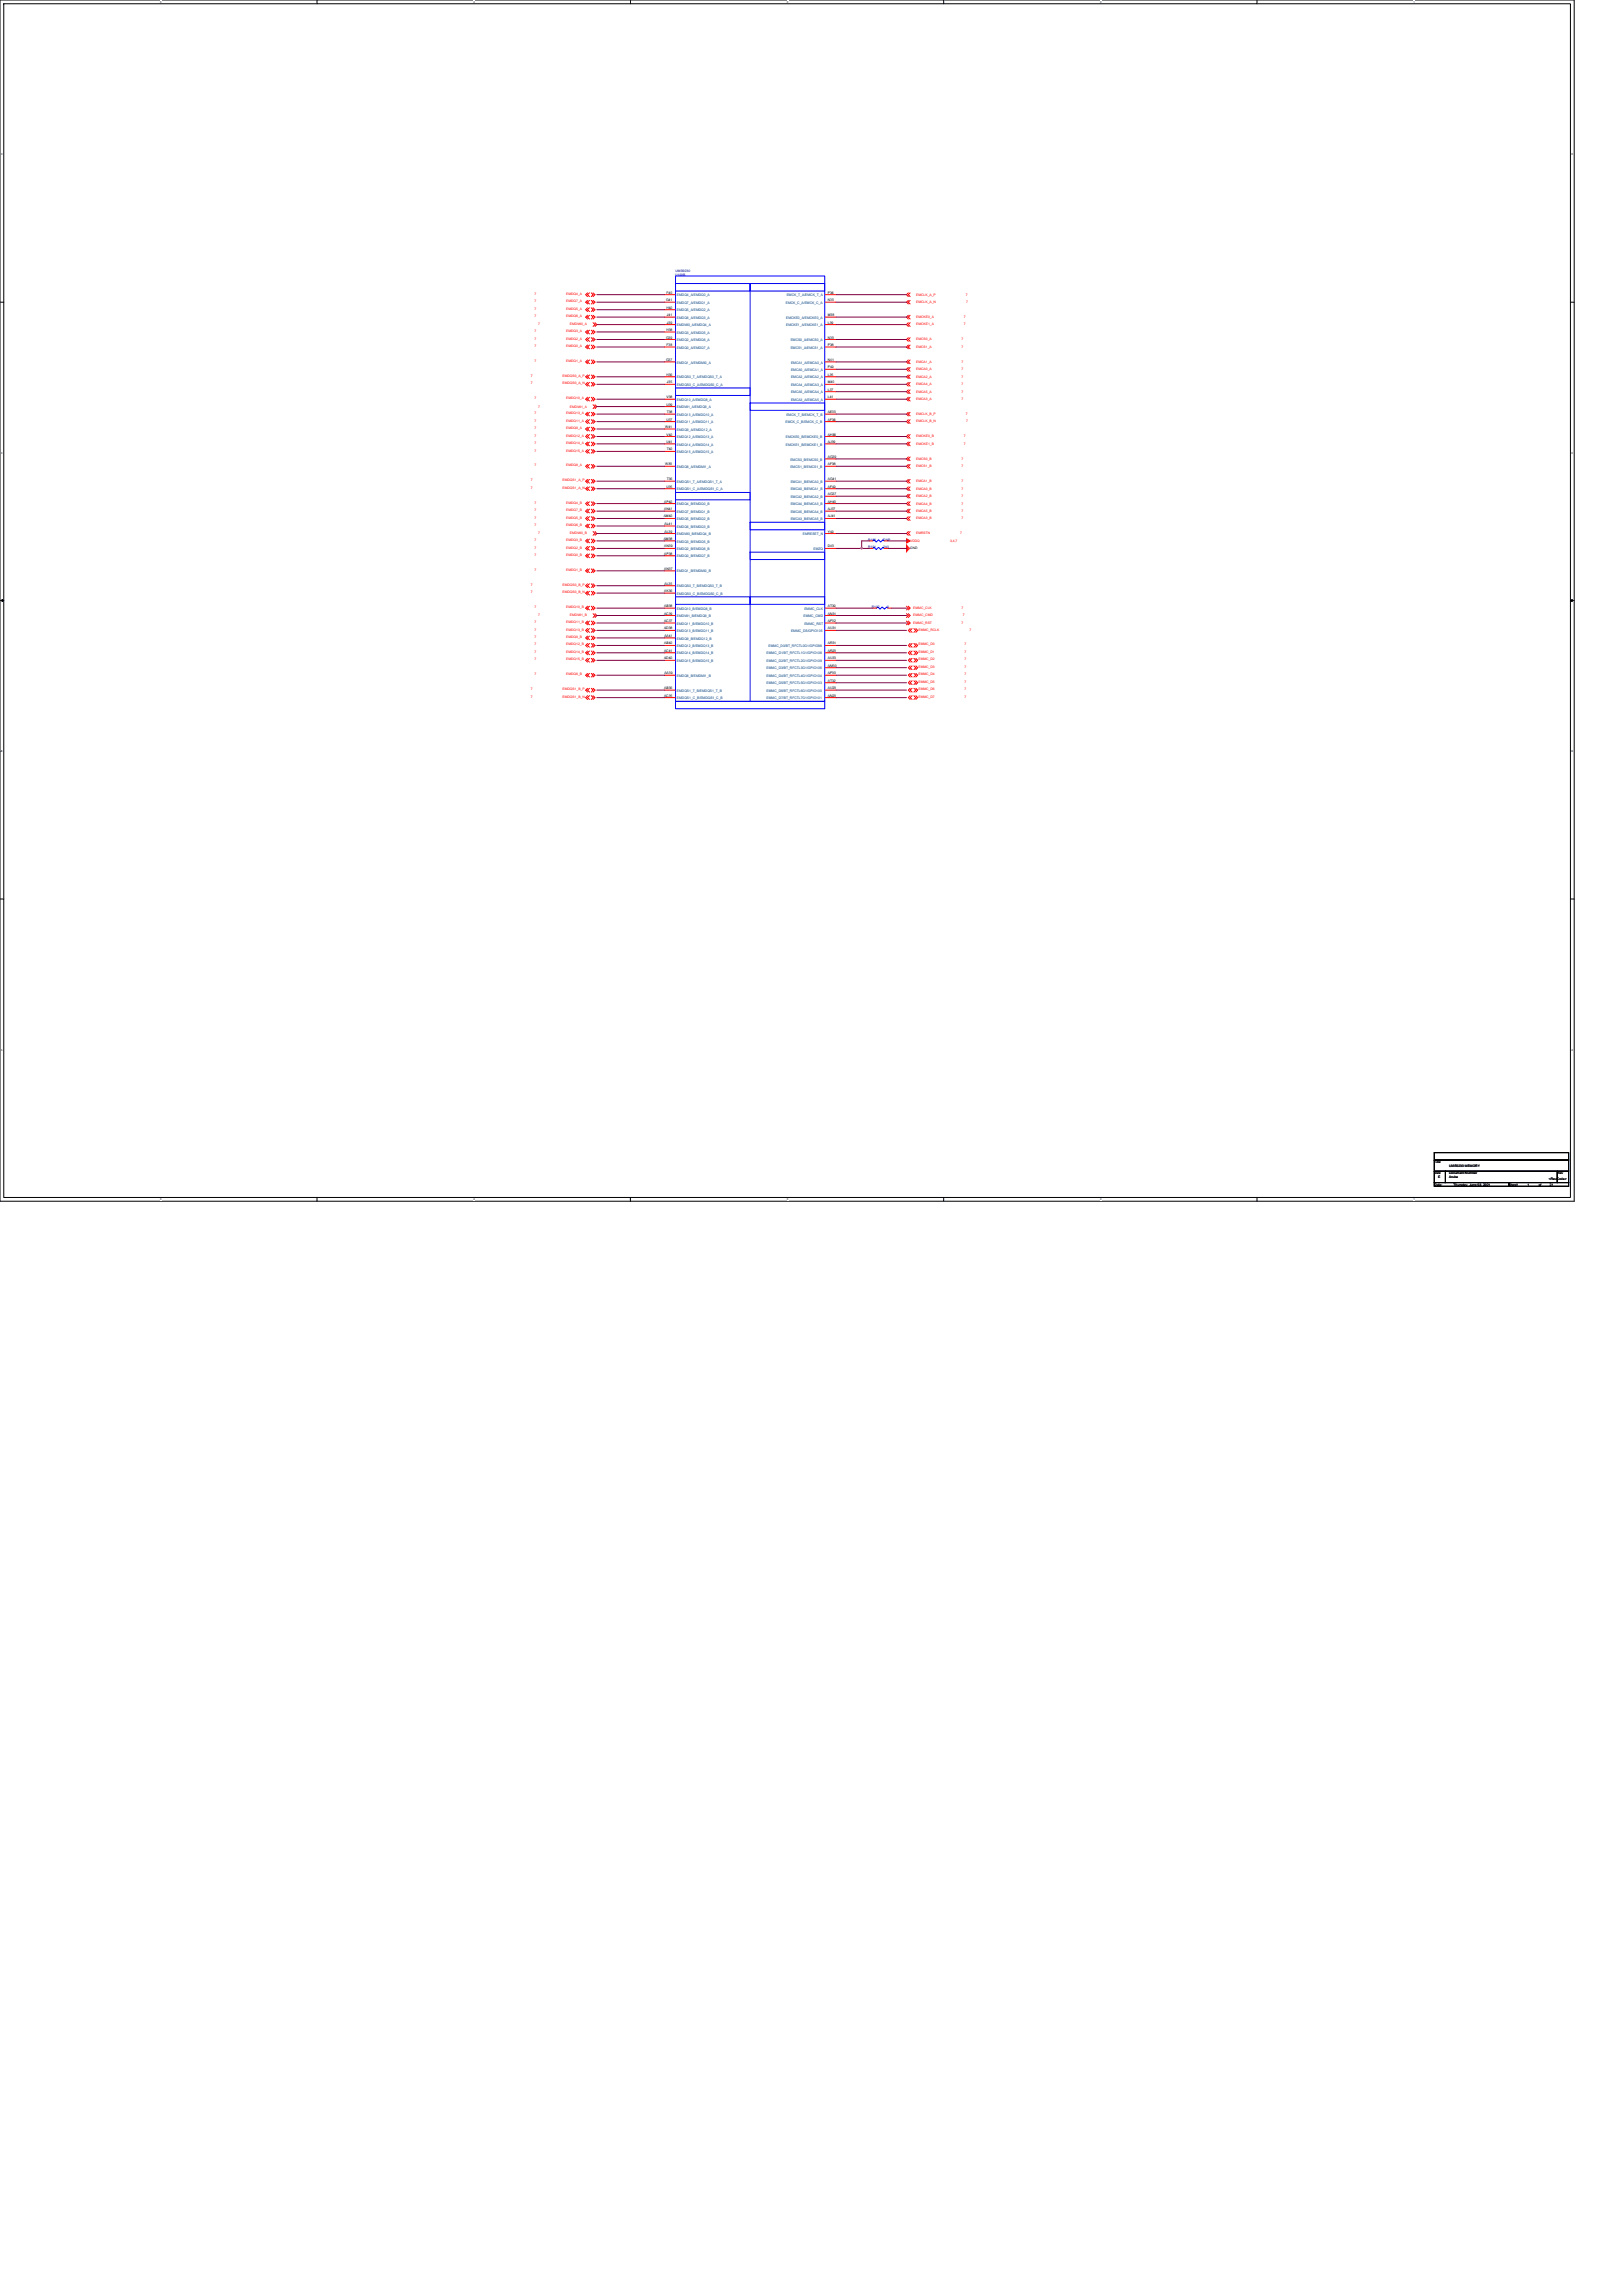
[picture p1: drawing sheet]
<svg xmlns="http://www.w3.org/2000/svg" width="210mm" height="297mm" viewBox="0 0 210 297" stroke-linecap="round" stroke-linejoin="round" font-family="sans-serif">
<defs><g id="words">
<g font-size=".4" fill="#000080">
<text x="87.4" y="35.6">U100B</text>
<text x="87.4" y="35.2">UMS9230</text>
<text x="112.3" y="70">R100</text>
<text x="112.3" y="70.9">R101</text>
<text x="114.3" y="70">DNP</text>
<text x="114.3" y="70.9">240</text>
<text x="112.8" y="78.6">R102</text>
<text x="114.8" y="78.6">0</text>
</g>
<g font-size=".4" fill="#f00">
<text x="69.2" y="38.1">7</text>
<text x="69.2" y="40.1">7</text>
<text x="69.2" y="41">7</text>
<text x="69.2" y="39.1">7</text>
<text x="73.3" y="38.1">EMDQ4_A</text>
<text x="73.3" y="40.1">EMDQ5_A</text>
<text x="73.3" y="41">EMDQ6_A</text>
<text x="73.3" y="39.1">EMDQ7_A</text>
<text x="118.5" y="38.2">EMCLK_A_P</text>
<text x="118.5" y="39.2">EMCLK_A_N</text>
<text x="118.5" y="41.1">EMCKE0_A</text>
<text x="124.7" y="41.1">7</text>
<text x="124.9" y="38.2">7</text>
<text x="125" y="39.2">7</text>
<text x="69.2" y="44.9">7</text>
<text x="69.2" y="46.8">7</text>
<text x="69.2" y="43.9">7</text>
<text x="69.2" y="43">7</text>
<text x="69.6" y="42.1">7</text>
<text x="73.3" y="44.9">EMDQ0_A</text>
<text x="73.3" y="46.8">EMDQ1_A</text>
<text x="73.3" y="43.9">EMDQ2_A</text>
<text x="73.3" y="43">EMDQ3_A</text>
<text x="73.7" y="42.1">EMDMI0_A</text>
<text x="118.5" y="42.1">EMCKE1_A</text>
<text x="118.5" y="44">EMCS0_A</text>
<text x="118.5" y="45">EMCS1_A</text>
<text x="118.5" y="47.9">EMCA0_A</text>
<text x="118.5" y="46.9">EMCA1_A</text>
<text x="124.4" y="44">7</text>
<text x="124.4" y="45">7</text>
<text x="124.4" y="47.9">7</text>
<text x="124.4" y="46.9">7</text>
<text x="124.7" y="42.1">7</text>
<text x="68.7" y="48.8">7</text>
<text x="68.7" y="49.7">7</text>
<text x="69.2" y="51.7">7</text>
<text x="69.2" y="53.6">7</text>
<text x="69.6" y="52.7">7</text>
<text x="72.8" y="48.8">EMDQS0_A_P</text>
<text x="72.8" y="49.7">EMDQS0_A_N</text>
<text x="73.3" y="51.7">EMDQ10_A</text>
<text x="73.3" y="53.6">EMDQ13_A</text>
<text x="73.7" y="52.7">EMDMI1_A</text>
<text x="118.5" y="53.7">EMCLK_B_P</text>
<text x="118.5" y="48.9">EMCA2_A</text>
<text x="118.5" y="51.8">EMCA3_A</text>
<text x="118.5" y="49.8">EMCA4_A</text>
<text x="118.5" y="50.8">EMCA5_A</text>
<text x="124.4" y="48.9">7</text>
<text x="124.4" y="51.8">7</text>
<text x="124.4" y="49.8">7</text>
<text x="124.4" y="50.8">7</text>
<text x="124.9" y="53.7">7</text>
<text x="69.2" y="55.5">7</text>
<text x="69.2" y="54.5">7</text>
<text x="69.2" y="56.5">7</text>
<text x="69.2" y="57.4">7</text>
<text x="69.2" y="58.4">7</text>
<text x="73.3" y="55.5">EMDQ9_A</text>
<text x="73.3" y="54.5">EMDQ11_A</text>
<text x="73.3" y="56.5">EMDQ12_A</text>
<text x="73.3" y="57.4">EMDQ14_A</text>
<text x="73.3" y="58.4">EMDQ15_A</text>
<text x="118.5" y="54.7">EMCLK_B_N</text>
<text x="118.5" y="56.6">EMCKE0_B</text>
<text x="118.5" y="57.6">EMCKE1_B</text>
<text x="118.5" y="59.5">EMCS0_B</text>
<text x="124.4" y="59.5">7</text>
<text x="124.7" y="56.6">7</text>
<text x="124.7" y="57.6">7</text>
<text x="125" y="54.7">7</text>
<text x="68.7" y="62.3">7</text>
<text x="68.7" y="63.2">7</text>
<text x="69.2" y="60.3">7</text>
<text x="69.2" y="65.2">7</text>
<text x="72.8" y="62.3">EMDQS1_A_P</text>
<text x="72.8" y="63.2">EMDQS1_A_N</text>
<text x="73.3" y="60.3">EMDQ8_A</text>
<text x="73.3" y="65.2">EMDQ4_B</text>
<text x="118.5" y="60.5">EMCS1_B</text>
<text x="118.5" y="63.3">EMCA0_B</text>
<text x="118.5" y="62.4">EMCA1_B</text>
<text x="118.5" y="64.3">EMCA2_B</text>
<text x="118.5" y="65.3">EMCA4_B</text>
<text x="124.4" y="60.5">7</text>
<text x="124.4" y="63.3">7</text>
<text x="124.4" y="62.4">7</text>
<text x="124.4" y="64.3">7</text>
<text x="124.4" y="65.3">7</text>
<text x="69.2" y="71.9">7</text>
<text x="69.2" y="71">7</text>
<text x="69.2" y="70">7</text>
<text x="69.2" y="67.1">7</text>
<text x="69.2" y="68.1">7</text>
<text x="69.2" y="66.1">7</text>
<text x="69.6" y="69.1">7</text>
<text x="73.3" y="71.9">EMDQ0_B</text>
<text x="73.3" y="71">EMDQ2_B</text>
<text x="73.3" y="70">EMDQ3_B</text>
<text x="73.3" y="67.1">EMDQ5_B</text>
<text x="73.3" y="68.1">EMDQ6_B</text>
<text x="73.3" y="66.1">EMDQ7_B</text>
<text x="73.7" y="69.1">EMDMI0_B</text>
<text x="117.8" y="70.1">VDDQ</text>
<text x="118.5" y="69.1">EMRSTN</text>
<text x="118.5" y="67.2">EMCA3_B</text>
<text x="118.5" y="66.2">EMCA5_B</text>
<text x="122.9" y="70.1">3,4,7</text>
<text x="124.2" y="69.1">7</text>
<text x="124.4" y="67.2">7</text>
<text x="124.4" y="66.2">7</text>
<text x="68.7" y="75.8">7</text>
<text x="68.7" y="76.8">7</text>
<text x="69.2" y="73.9">7</text>
<text x="72.8" y="75.8">EMDQS0_B_P</text>
<text x="72.8" y="76.8">EMDQS0_B_N</text>
<text x="73.3" y="73.9">EMDQ1_B</text>
<text x="69.2" y="82.5">7</text>
<text x="69.2" y="78.7">7</text>
<text x="69.2" y="80.6">7</text>
<text x="69.2" y="83.5">7</text>
<text x="69.2" y="81.6">7</text>
<text x="69.6" y="79.8">7</text>
<text x="73.3" y="82.5">EMDQ9_B</text>
<text x="73.3" y="78.7">EMDQ10_B</text>
<text x="73.3" y="80.6">EMDQ11_B</text>
<text x="73.3" y="83.5">EMDQ12_B</text>
<text x="73.3" y="81.6">EMDQ13_B</text>
<text x="73.7" y="79.8">EMDMI1_B</text>
<text x="118.2" y="78.8">EMMC_CLK</text>
<text x="118.2" y="79.8">EMMC_CMD</text>
<text x="118.2" y="80.7">EMMC_RST</text>
<text x="118.8" y="81.6">EMMC_RCLK</text>
<text x="118.8" y="83.5">EMMC_D0</text>
<text x="124.4" y="78.8">7</text>
<text x="124.4" y="80.7">7</text>
<text x="124.6" y="79.8">7</text>
<text x="124.8" y="83.5">7</text>
<text x="125.4" y="81.6">7</text>
<text x="68.7" y="89.3">7</text>
<text x="69.2" y="87.4">7</text>
<text x="69.2" y="84.5">7</text>
<text x="69.2" y="85.4">7</text>
<text x="72.8" y="89.3">EMDQS1_B_P</text>
<text x="73.3" y="87.4">EMDQ8_B</text>
<text x="73.3" y="84.5">EMDQ14_B</text>
<text x="73.3" y="85.4">EMDQ15_B</text>
<text x="118.8" y="84.5">EMMC_D1</text>
<text x="118.8" y="85.4">EMMC_D2</text>
<text x="118.8" y="86.4">EMMC_D3</text>
<text x="118.8" y="87.4">EMMC_D4</text>
<text x="118.8" y="88.3">EMMC_D5</text>
<text x="118.8" y="89.3">EMMC_D6</text>
<text x="124.8" y="84.5">7</text>
<text x="124.8" y="85.4">7</text>
<text x="124.8" y="86.4">7</text>
<text x="124.8" y="87.4">7</text>
<text x="124.8" y="88.3">7</text>
<text x="124.8" y="89.3">7</text>
<text x="68.7" y="90.3">7</text>
<text x="72.8" y="90.3">EMDQS1_B_N</text>
<text x="118.8" y="90.3">EMMC_D7</text>
<text x="124.8" y="90.3">7</text>
</g>
<g font-size=".4">
<text x="86.2" y="39">G41</text>
<text x="86.2" y="39.9">H40</text>
<text x="86.2" y="38">F40</text>
<text x="86.3" y="41.9">J39</text>
<text x="86.3" y="40.9">J41</text>
<text x="107.1" y="39">N35</text>
<text x="107.1" y="40.9">M38</text>
<text x="107.1" y="41.9">L39</text>
<text x="107.1" y="38">P36</text>
<text x="86.2" y="43.8">G39</text>
<text x="86.2" y="46.7">G37</text>
<text x="86.2" y="42.8">H38</text>
<text x="86.2" y="44.8">F38</text>
<text x="107.1" y="43.8">N39</text>
<text x="107.1" y="44.8">P38</text>
<text x="107.1" y="46.7">N41</text>
<text x="107.1" y="47.6">P40</text>
<text x="86.2" y="48.6">H36</text>
<text x="86.2" y="52.5">U39</text>
<text x="86.2" y="51.5">V38</text>
<text x="86.3" y="53.4">T38</text>
<text x="86.3" y="49.6">J35</text>
<text x="107.1" y="51.5">L41</text>
<text x="107.1" y="49.6">M40</text>
<text x="107.1" y="50.5">L37</text>
<text x="107.1" y="48.6">L35</text>
<text x="107.1" y="53.4">AE35</text>
<text x="86.1" y="55.4">W41</text>
<text x="86.2" y="54.4">U37</text>
<text x="86.2" y="57.3">U41</text>
<text x="86.2" y="56.3">V40</text>
<text x="86.3" y="58.3">T40</text>
<text x="107.1" y="54.4">AF36</text>
<text x="107.1" y="56.3">AH38</text>
<text x="107.1" y="57.3">AJ39</text>
<text x="107.1" y="59.2">AG39</text>
<text x="85.9" y="65">AP40</text>
<text x="85.9" y="66">AN41</text>
<text x="86.1" y="60.2">W39</text>
<text x="86.2" y="63.1">U35</text>
<text x="86.3" y="62.1">T36</text>
<text x="107.1" y="62.1">AG41</text>
<text x="107.1" y="63.1">AF40</text>
<text x="107.1" y="65">AH40</text>
<text x="107.1" y="64.1">AG37</text>
<text x="107.1" y="66">AJ37</text>
<text x="107.1" y="60.2">AF38</text>
<text x="85.9" y="69.8">AM38</text>
<text x="85.9" y="67">AM40</text>
<text x="85.9" y="70.8">AN39</text>
<text x="85.9" y="71.8">AP38</text>
<text x="86" y="68.9">AL39</text>
<text x="86" y="67.9">AL41</text>
<text x="107.1" y="67">AJ41</text>
<text x="107.1" y="70.8">D40</text>
<text x="107.1" y="68.9">Y40</text>
<text x="117.8" y="71.1">GND</text>
<text x="85.9" y="73.7">AN37</text>
<text x="85.9" y="76.6">AK36</text>
<text x="86" y="75.6">AL35</text>
<text x="85.9" y="79.5">AC39</text>
<text x="85.9" y="80.5">AC37</text>
<text x="85.9" y="81.4">AD38</text>
<text x="85.9" y="83.4">AB40</text>
<text x="85.9" y="78.5">AB38</text>
<text x="86" y="82.4">AA41</text>
<text x="107.1" y="83.4">AR31</text>
<text x="107.1" y="81.4">AU31</text>
<text x="107.1" y="78.5">AT30</text>
<text x="107.1" y="80.5">AP32</text>
<text x="107.1" y="79.5">AN31</text>
<text x="85.9" y="84.3">AC41</text>
<text x="85.9" y="85.3">AD40</text>
<text x="85.9" y="89.2">AB36</text>
<text x="86" y="87.2">AA39</text>
<text x="107.1" y="84.3">AR29</text>
<text x="107.1" y="85.3">AU33</text>
<text x="107.1" y="86.3">AM30</text>
<text x="107.1" y="87.2">AP30</text>
<text x="107.1" y="88.2">AT32</text>
<text x="107.1" y="89.2">AU29</text>
<text x="85.9" y="90.1">AC35</text>
<text x="107.1" y="90.1">AN29</text>
<text x="185.6" y="150.5">Title</text>
<text x="185.6" y="151.9">Size</text>
<text x="185.6" y="153.4">Date:</text>
<text x="186.1" y="152.4">E</text>
<text x="187.5" y="151.9">Document Number</text>
<text x="187.5" y="152.4">Aruba</text>
<text x="187.5" y="151">UMS9230 MEMORY</text>
<text x="188.1" y="153.4">Thursday, June 03, 2021</text>
<text x="195.2" y="153.4">Sheet</text>
<text x="197.6" y="153.4">1</text>
<text x="199.1" y="153.4">of</text>
<text x="200.4" y="152.7">&lt;RevCode&gt;</text>
<text x="200.5" y="153.4">21</text>
<text x="201.5" y="151.9">Rev</text>
</g>
<g font-size=".4" fill="#004080">
<text x="87.6" y="39.3">EMDQ7_A/EMDQ1_A</text>
<text x="87.6" y="40.3">EMDQ5_A/EMDQ2_A</text>
<text x="87.6" y="41.2">EMDQ6_A/EMDQ3_A</text>
<text x="87.6" y="38.3">EMDQ4_A/EMDQ0_A</text>
<text x="101.7" y="39.3">EMCK_C_A/EMCK_C_A</text>
<text x="101.7" y="41.2">EMCKE0_A/EMCKE0_A</text>
<text x="101.8" y="38.3">EMCK_T_A/EMCK_T_A</text>
<text x="87.6" y="45.1">EMDQ0_A/EMDQ7_A</text>
<text x="87.6" y="44.1">EMDQ2_A/EMDQ6_A</text>
<text x="87.6" y="47">EMDQ1_A/EMDMI0_A</text>
<text x="87.6" y="43.2">EMDQ3_A/EMDQ5_A</text>
<text x="87.6" y="42.2">EMDMI0_A/EMDQ4_A</text>
<text x="101.7" y="42.2">EMCKE1_A/EMCKE1_A</text>
<text x="102.3" y="44.1">EMCS0_A/EMCS0_A</text>
<text x="102.3" y="45.1">EMCS1_A/EMCS1_A</text>
<text x="102.3" y="47">EMCA1_A/EMCA0_A</text>
<text x="102.3" y="48">EMCA0_A/EMCA1_A</text>
<text x="87.6" y="49">EMDQS0_T_A/EMDQS0_T_A</text>
<text x="87.6" y="49.9">EMDQS0_C_A/EMDQS0_C_A</text>
<text x="87.6" y="51.9">EMDQ10_A/EMDQ8_A</text>
<text x="87.6" y="52.8">EMDMI1_A/EMDQ9_A</text>
<text x="87.6" y="53.8">EMDQ13_A/EMDQ10_A</text>
<text x="101.7" y="53.8">EMCK_T_B/EMCK_T_B</text>
<text x="102.3" y="51.9">EMCA3_A/EMCA5_A</text>
<text x="102.3" y="49.9">EMCA4_A/EMCA3_A</text>
<text x="102.3" y="50.9">EMCA5_A/EMCA4_A</text>
<text x="102.3" y="49">EMCA2_A/EMCA2_A</text>
<text x="87.6" y="55.7">EMDQ9_A/EMDQ12_A</text>
<text x="87.6" y="56.7">EMDQ12_A/EMDQ13_A</text>
<text x="87.6" y="54.8">EMDQ11_A/EMDQ11_A</text>
<text x="87.6" y="57.6">EMDQ14_A/EMDQ14_A</text>
<text x="87.6" y="58.6">EMDQ15_A/EMDQ15_A</text>
<text x="101.6" y="54.8">EMCK_C_B/EMCK_C_B</text>
<text x="101.7" y="56.7">EMCKE0_B/EMCKE0_B</text>
<text x="101.7" y="57.6">EMCKE1_B/EMCKE1_B</text>
<text x="102.3" y="59.6">EMCS0_B/EMCS0_B</text>
<text x="87.6" y="60.5">EMDQ8_A/EMDMI1_A</text>
<text x="87.6" y="62.5">EMDQS1_T_A/EMDQS1_T_A</text>
<text x="87.6" y="63.4">EMDQS1_C_A/EMDQS1_C_A</text>
<text x="87.6" y="65.4">EMDQ4_B/EMDQ0_B</text>
<text x="102.3" y="60.5">EMCS1_B/EMCS1_B</text>
<text x="102.3" y="62.5">EMCA1_B/EMCA0_B</text>
<text x="102.3" y="63.4">EMCA0_B/EMCA1_B</text>
<text x="102.3" y="65.4">EMCA4_B/EMCA3_B</text>
<text x="102.3" y="64.4">EMCA2_B/EMCA2_B</text>
<text x="87.6" y="71.2">EMDQ2_B/EMDQ6_B</text>
<text x="87.6" y="70.2">EMDQ3_B/EMDQ5_B</text>
<text x="87.6" y="66.3">EMDQ7_B/EMDQ1_B</text>
<text x="87.6" y="69.2">EMDMI0_B/EMDQ4_B</text>
<text x="87.6" y="67.3">EMDQ5_B/EMDQ2_B</text>
<text x="87.6" y="68.3">EMDQ6_B/EMDQ3_B</text>
<text x="102.3" y="67.3">EMCA3_B/EMCA5_B</text>
<text x="102.3" y="66.3">EMCA5_B/EMCA4_B</text>
<text x="103.9" y="69.2">EMRESET_N</text>
<text x="105.3" y="71.2">EMZQ</text>
<text x="87.6" y="74.1">EMDQ1_B/EMDMI0_B</text>
<text x="87.6" y="72.1">EMDQ0_B/EMDQ7_B</text>
<text x="87.6" y="76">EMDQS0_T_B/EMDQS0_T_B</text>
<text x="87.6" y="76.9">EMDQS0_C_B/EMDQS0_C_B</text>
<text x="87.6" y="82.7">EMDQ9_B/EMDQ12_B</text>
<text x="87.6" y="83.7">EMDQ12_B/EMDQ13_B</text>
<text x="87.6" y="78.9">EMDQ10_B/EMDQ8_B</text>
<text x="87.6" y="79.8">EMDMI1_B/EMDQ9_B</text>
<text x="87.6" y="80.8">EMDQ11_B/EMDQ10_B</text>
<text x="87.6" y="81.8">EMDQ13_B/EMDQ11_B</text>
<text x="99.4" y="83.7">EMMC_D0/BT_RFCTL0G1/GPIO98</text>
<text x="102.3" y="81.8">EMMC_DS/GPIO105</text>
<text x="103.9" y="79.8">EMMC_CMD</text>
<text x="104.1" y="78.9">EMMC_CLK</text>
<text x="104.1" y="80.8">EMMC_RST</text>
<text x="87.6" y="84.7">EMDQ14_B/EMDQ14_B</text>
<text x="87.6" y="85.6">EMDQ15_B/EMDQ15_B</text>
<text x="87.6" y="87.6">EMDQ8_B/EMDMI1_B</text>
<text x="87.6" y="89.5">EMDQS1_T_B/EMDQS1_T_B</text>
<text x="99.2" y="84.7">EMMC_D1/BT_RFCTL1G1/GPIO108</text>
<text x="99.2" y="85.6">EMMC_D2/BT_RFCTL2G1/GPIO109</text>
<text x="99.2" y="86.6">EMMC_D3/BT_RFCTL3G1/GPIO106</text>
<text x="99.2" y="87.6">EMMC_D4/BT_RFCTL4G1/GPIO104</text>
<text x="99.2" y="88.5">EMMC_D5/BT_RFCTL5G1/GPIO103</text>
<text x="99.2" y="89.5">EMMC_D6/BT_RFCTL6G1/GPIO100</text>
<text x="87.6" y="90.5">EMDQS1_C_B/EMDQS1_C_B</text>
<text x="99.2" y="90.5">EMMC_D7/BT_RFCTL7G1/GPIO101</text>
</g>
<g font-size=".3">
<text x="20.7" y=".4">5</text>
<text x="61.3" y=".4">4</text>
<text x="101.8" y=".4">3</text>
<text x="142.3" y=".4">2</text>
<text x="182.9" y=".4">1</text>
<text x=".1" y="20.1">D</text>
<text x="203.3" y="20.1">D</text>
<text x=".1" y="58.7">C</text>
<text x="203.3" y="58.7">C</text>
<text x=".1" y="97.3">B</text>
<text x="203.3" y="97.3">B</text>
<text x=".1" y="135.9">A</text>
<text x="203.3" y="135.9">A</text>
<text x="20.7" y="155.3">5</text>
<text x="61.3" y="155.3">4</text>
<text x="101.8" y="155.3">3</text>
<text x="142.3" y="155.3">2</text>
<text x="182.9" y="155.3">1</text>
</g>
</g></defs>
<path d="M0 0h203.7v155.4h-203.7zM.5 .5h202.7v154.4h-202.7z" fill="none" stroke="#000" stroke-width=".13"/>
<g fill="#fff">
<path d="M20.7 .1h.2v.3h-.2z"/>
<path d="M20.7 155h.2v.4h-.2z"/>
</g>
<path d="M41 0v.5M41 154.9v.5" fill="none" stroke="#000" stroke-width=".13"/>
<g fill="#fff">
<path d="M61.3 .1h.2v.3h-.2z"/>
<path d="M61.3 155h.2v.4h-.2z"/>
</g>
<path d="M81.6 0v.5M81.6 154.9v.5" fill="none" stroke="#000" stroke-width=".13"/>
<g fill="#fff">
<path d="M101.8 .1h.2v.3h-.2z"/>
<path d="M101.8 155h.2v.4h-.2z"/>
</g>
<path d="M122.1 0v.5M122.1 154.9v.5" fill="none" stroke="#000" stroke-width=".13"/>
<g fill="#fff">
<path d="M142.3 .1h.2v.3h-.2z"/>
<path d="M142.3 155h.2v.4h-.2z"/>
</g>
<path d="M162.6 0v.5M162.6 154.9v.5" fill="none" stroke="#000" stroke-width=".13"/>
<g fill="#fff">
<path d="M182.9 .1h.2v.3h-.2z"/>
<path d="M182.9 155h.2v.4h-.2z"/>
<path d="M.1 19.8h.3v.4h-.3z"/>
<path d="M203.3 19.8h.3v.4h-.3z"/>
<path d="M.1 58.4h.3v.4h-.3z"/>
<path d="M203.3 58.4h.3v.4h-.3z"/>
</g>
<path d="M0 39.1h.5M203.2 39.1h.5" fill="none" stroke="#000" stroke-width=".13"/>
<g fill="#fff">
<path d="M.1 97h.3v.4h-.3z"/>
<path d="M203.3 97h.2v.4h-.2z"/>
</g>
<path d="M0 77.7h.5M203.2 77.7h.5" fill="none" stroke="#000" stroke-width=".13"/>
<path d="M.3 77.6l.2 .1-.2 .1zM203.2 77.7l.2-.1v.2z" fill="#000" stroke="#000" stroke-width=".13"/>
<g fill="#fff">
<path d="M.1 135.6h.3v.4h-.3z"/>
<path d="M203.3 135.6h.2v.4h-.2z"/>
</g>
<path d="M0 116.3h.5M203.2 116.3h.5M185.6 151.5h1.4v1.5h-1.4zM185.6 149.1h17.3v1h-17.3zM185.6 150.1h17.3v1.4h-17.3zM185.6 153h9.6v.5h-9.6zM187 151.5h14.5v1.5h-14.5zM195.2 153h7.7v.5h-7.7zM201.5 151.5h1.4v1.5h-1.4z" fill="none" stroke="#000" stroke-width=".13"/>
<g fill="none" stroke="#f00" stroke-width=".13">
<path d="M76 37.9l-.2 .2 .2 .3M76 39.8l-.2 .3 .2 .2M76 38.9l-.2 .2 .2 .2M76.3 37.9l-.3 .2 .3 .3M76.3 39.8l-.3 .3 .3 .2M76.3 38.9l-.3 .2 .3 .2M76.5 37.9l.2 .2-.2 .3M76.5 39.8l.2 .3-.2 .2M76.5 38.9l.2 .2-.2 .2M76.7 37.9l.3 .2-.3 .3M76.7 39.8l.3 .3-.3 .2M76.7 38.9l.3 .2-.3 .2"/>
<path d="M86 39.1h1.4M86 38.1h1.4M106.8 38.1h1.4M106.8 39.1h1.4M117.5 37.9l-.2 .2 .2 .3M117.5 38.9l-.2 .2 .2 .2M117.8 37.9l-.3 .2 .3 .3M117.8 38.9l-.3 .2 .3 .2M76 48.5l-.2 .2 .2 .3M76 49.5l-.2 .2 .2 .3M76 44.6l-.2 .3 .2 .2M76 46.6l-.2 .2 .2 .3"/>
<path d="M76 43.7l-.2 .2 .2 .3M76 42.7l-.2 .2 .2 .3M76 40.8l-.2 .2 .2 .3M76 55.3l-.2 .2 .2 .3M76 51.4l-.2 .2 .2 .3M76 54.3l-.2 .2 .2 .3M76 56.2l-.2 .3 .2 .2M76 53.3l-.2 .3 .2 .2M76 57.2l-.2 .2 .2 .3M76 58.2l-.2 .2 .2 .2M76.3 48.5l-.3 .2 .3 .3M76.3 49.5l-.3 .2 .3 .3"/>
<path d="M76.3 44.6l-.3 .3 .3 .2M76.3 46.6l-.3 .2 .3 .3M76.3 43.7l-.3 .2 .3 .3M76.3 42.7l-.3 .2 .3 .3M76.3 40.8l-.3 .2 .3 .3M76.3 55.3l-.3 .2 .3 .3M76.3 51.4l-.3 .2 .3 .3M76.3 54.3l-.3 .2 .3 .3M76.3 56.2l-.3 .3 .3 .2M76.3 53.3l-.3 .3 .3 .2M76.3 57.2l-.3 .2 .3 .3M76.3 58.2l-.3 .2 .3 .2"/>
<path d="M76.5 48.5l.2 .2-.2 .3M76.5 49.5l.2 .2-.2 .3M76.5 44.6l.2 .3-.2 .2M76.5 46.6l.2 .2-.2 .3M76.5 43.7l.2 .2-.2 .3M76.5 42.7l.2 .2-.2 .3M76.5 40.8l.2 .2-.2 .3M76.5 55.3l.2 .2-.2 .3M76.5 51.4l.2 .2-.2 .3M76.5 54.3l.2 .2-.2 .3M76.5 56.2l.2 .3-.2 .2M76.5 53.3l.2 .3-.2 .2"/>
<path d="M76.5 57.2l.2 .2-.2 .3M76.5 58.2l.2 .2-.2 .2M76.7 48.5l.3 .2-.3 .3M76.7 49.5l.3 .2-.3 .3M76.7 44.6l.3 .3-.3 .2M76.7 46.6l.3 .2-.3 .3M76.7 43.7l.3 .2-.3 .3M76.7 42.7l.3 .2-.3 .3M76.7 40.8l.3 .2-.3 .3M76.7 41.7l.3 .3-.3 .2M76.7 55.3l.3 .2-.3 .3M76.7 51.4l.3 .2-.3 .3"/>
<path d="M76.7 54.3l.3 .2-.3 .3M76.7 56.2l.3 .3-.3 .2M76.7 53.3l.3 .3-.3 .2M76.7 57.2l.3 .2-.3 .3M76.7 58.2l.3 .2-.3 .2M76.7 52.4l.3 .2-.3 .3M77 41.7l.2 .3-.2 .2M77 52.4l.2 .2-.2 .3M86 44.9h1.4M86 43.9h1.4M86 46.8h1.4M86 42.9h1.4"/>
<path d="M86 40.1h1.4M86 42h1.4M86 41h1.4M86 48.7h1.4M86 49.7h1.4M86 55.5h1.4M86 51.6h1.4M86 56.5h1.4M86 54.5h1.4M86 52.6h1.4M86 57.4h1.4M86 53.6h1.4"/>
<path d="M86 58.4h1.4M106.8 41h1.4M106.8 42h1.4M106.8 43.9h1.4M106.8 44.9h1.4M106.8 46.8h1.4M106.8 47.8h1.4M106.8 51.6h1.4M106.8 49.7h1.4M106.8 50.7h1.4M106.8 48.7h1.4M106.8 53.6h1.4"/>
<path d="M106.8 54.5h1.4M106.8 56.5h1.4M106.8 57.4h1.4M106.8 59.4h1.4M117.5 40.8l-.2 .2 .2 .3M117.5 41.7l-.2 .3 .2 .2M117.5 43.7l-.2 .2 .2 .3M117.5 44.6l-.2 .3 .2 .2M117.5 53.3l-.2 .3 .2 .2M117.5 54.3l-.2 .2 .2 .3M117.5 56.2l-.2 .3 .2 .2M117.5 57.2l-.2 .2 .2 .3"/>
<path d="M117.5 59.1l-.2 .3 .2 .2M117.5 47.5l-.2 .3 .2 .2M117.5 46.6l-.2 .2 .2 .3M117.5 48.5l-.2 .2 .2 .3M117.5 51.4l-.2 .2 .2 .3M117.5 49.5l-.2 .2 .2 .3M117.5 50.4l-.2 .3 .2 .2M117.8 40.8l-.3 .2 .3 .3M117.8 41.7l-.3 .3 .3 .2M117.8 43.7l-.3 .2 .3 .3M117.8 44.6l-.3 .3 .3 .2M117.8 53.3l-.3 .3 .3 .2"/>
<path d="M117.8 54.3l-.3 .2 .3 .3M117.8 56.2l-.3 .3 .3 .2M117.8 57.2l-.3 .2 .3 .3M117.8 59.1l-.3 .3 .3 .2M117.8 47.5l-.3 .3 .3 .2M117.8 46.6l-.3 .2 .3 .3M117.8 48.5l-.3 .2 .3 .3M117.8 51.4l-.3 .2 .3 .3M117.8 49.5l-.3 .2 .3 .3M117.8 50.4l-.3 .3 .3 .2M76 62l-.2 .3 .2 .2M76 63l-.2 .2 .2 .3"/>
<path d="M76 75.5l-.2 .3 .2 .2M76 76.5l-.2 .2 .2 .3M76 60.1l-.2 .2 .2 .3M76 71.7l-.2 .2 .2 .3M76 73.6l-.2 .3 .2 .2M76 70.7l-.2 .3 .2 .2M76 69.7l-.2 .3 .2 .2M76 64.9l-.2 .3 .2 .2M76 66.8l-.2 .3 .2 .2M76 67.8l-.2 .3 .2 .2M76 65.9l-.2 .2 .2 .3M76 78.4l-.2 .3 .2 .2"/>
<path d="M76.3 62l-.3 .3 .3 .2M76.3 63l-.3 .2 .3 .3M76.3 75.5l-.3 .3 .3 .2M76.3 76.5l-.3 .2 .3 .3M76.3 60.1l-.3 .2 .3 .3M76.3 71.7l-.3 .2 .3 .3M76.3 73.6l-.3 .3 .3 .2M76.3 70.7l-.3 .3 .3 .2M76.3 69.7l-.3 .3 .3 .2M76.3 64.9l-.3 .3 .3 .2M76.3 66.8l-.3 .3 .3 .2M76.3 67.8l-.3 .3 .3 .2"/>
<path d="M76.3 65.9l-.3 .2 .3 .3M76.3 78.4l-.3 .3 .3 .2M76.5 62l.2 .3-.2 .2M76.5 63l.2 .2-.2 .3M76.5 75.5l.2 .3-.2 .2M76.5 76.5l.2 .2-.2 .3M76.5 60.1l.2 .2-.2 .3M76.5 71.7l.2 .2-.2 .3M76.5 73.6l.2 .3-.2 .2M76.5 70.7l.2 .3-.2 .2M76.5 69.7l.2 .3-.2 .2M76.5 64.9l.2 .3-.2 .2"/>
<path d="M76.5 66.8l.2 .3-.2 .2M76.5 67.8l.2 .3-.2 .2M76.5 65.9l.2 .2-.2 .3M76.5 78.4l.2 .3-.2 .2M76.7 62l.3 .3-.3 .2M76.7 63l.3 .2-.3 .3M76.7 75.5l.3 .3-.3 .2M76.7 76.5l.3 .2-.3 .3M76.7 60.1l.3 .2-.3 .3M76.7 71.7l.3 .2-.3 .3M76.7 73.6l.3 .3-.3 .2M76.7 70.7l.3 .3-.3 .2"/>
<path d="M76.7 69.7l.3 .3-.3 .2M76.7 64.9l.3 .3-.3 .2M76.7 66.8l.3 .3-.3 .2M76.7 67.8l.3 .3-.3 .2M76.7 65.9l.3 .2-.3 .3M76.7 68.8l.3 .2-.3 .3M76.7 78.4l.3 .3-.3 .2M76.7 79.4l.3 .2-.3 .3M77 68.8l.2 .2-.2 .3M77 79.4l.2 .2-.2 .3M86 60.3h1.4M86 62.3h1.4"/>
<path d="M86 63.2h1.4M86 65.2h1.4M86 73.9h1.4M86 71h1.4M86 70h1.4M86 66.1h1.4M86 69h1.4M86 67.1h1.4M86 68.1h1.4M86 71.9h1.4M86 75.8h1.4M86 76.7h1.4"/>
<path d="M86 78.7h1.4M86 79.6h1.4M106.8 60.3h1.4M106.8 62.3h1.4M106.8 63.2h1.4M106.8 67.1h1.4M106.8 65.2h1.4M106.8 64.2h1.4M106.8 66.1h1.4M106.8 69h1.4M106.8 71h1.4M106.8 78.7h1.4"/>
<path d="M106.8 79.6h1.4M112.5 70h.4M112.5 71h.4M112.9 78.7h.5M114.4 70h.5M114.4 71h.5M114.9 78.7h.4M117.3 70.5v.9M117.3 78.4l.2 .3-.2 .2M117.3 79.4l.2 .2-.2 .3M117.4 70.6v.7M117.5 60.1l-.2 .2 .2 .3"/>
<path d="M117.5 68.8l-.2 .2 .2 .3M117.5 63l-.2 .2 .2 .3M117.5 62l-.2 .3 .2 .2M117.5 63.9l-.2 .3 .2 .2M117.5 66.8l-.2 .3 .2 .2M117.5 64.9l-.2 .3 .2 .2M117.5 65.9l-.2 .2 .2 .3M117.5 78.4l.3 .3-.3 .2M117.5 79.4l.3 .2-.3 .3M117.6 70.8v.3M117.7 70.9v.1M117.8 60.1l-.3 .2 .3 .3"/>
<path d="M117.8 68.8l-.3 .2 .3 .3M117.8 63l-.3 .2 .3 .3M117.8 62l-.3 .3 .3 .2M117.8 63.9l-.3 .3 .3 .2M117.8 66.8l-.3 .3 .3 .2M117.8 64.9l-.3 .3 .3 .2M117.8 65.9l-.3 .2 .3 .3M76 89l-.2 .3 .2 .2M76 90l-.2 .3 .2 .2M76 87.1l-.2 .3 .2 .2M76 82.3l-.2 .2 .2 .3M76 80.3l-.2 .3 .2 .2"/>
<path d="M76 83.2l-.2 .3 .2 .2M76 81.3l-.2 .3 .2 .2M76 84.2l-.2 .3 .2 .2M76 85.2l-.2 .2 .2 .3M76.3 89l-.3 .3 .3 .2M76.3 90l-.3 .3 .3 .2M76.3 87.1l-.3 .3 .3 .2M76.3 82.3l-.3 .2 .3 .3M76.3 80.3l-.3 .3 .3 .2M76.3 83.2l-.3 .3 .3 .2M76.3 81.3l-.3 .3 .3 .2M76.3 84.2l-.3 .3 .3 .2"/>
<path d="M76.3 85.2l-.3 .2 .3 .3M76.5 89l.2 .3-.2 .2M76.5 90l.2 .3-.2 .2M76.5 87.1l.2 .3-.2 .2M76.5 82.3l.2 .2-.2 .3M76.5 80.3l.2 .3-.2 .2M76.5 83.2l.2 .3-.2 .2M76.5 81.3l.2 .3-.2 .2M76.5 84.2l.2 .3-.2 .2M76.5 85.2l.2 .2-.2 .3M76.7 89l.3 .3-.3 .2M76.7 90l.3 .3-.3 .2"/>
<path d="M76.7 87.1l.3 .3-.3 .2M76.7 82.3l.3 .2-.3 .3M76.7 80.3l.3 .3-.3 .2M76.7 83.2l.3 .3-.3 .2M76.7 81.3l.3 .3-.3 .2M76.7 84.2l.3 .3-.3 .2M76.7 85.2l.3 .2-.3 .3M86 82.5h1.4M86 83.5h1.4M86 80.6h1.4M86 84.5h1.4M86 81.6h1.4"/>
<path d="M86 85.4h1.4M86 87.4h1.4M86 89.3h1.4M86 90.3h1.4M106.8 80.6h1.4M106.8 81.6h1.4M106.8 83.5h1.4M106.8 84.5h1.4M106.8 85.4h1.4M106.8 86.4h1.4M106.8 87.4h1.4M106.8 88.3h1.4"/>
<path d="M106.8 89.3h1.4M106.8 90.3h1.4M117.3 80.3l.2 .3-.2 .2M117.5 80.3l.3 .3-.3 .2M117.8 81.3l-.3 .3 .3 .2M117.8 83.2l-.3 .3 .3 .2M117.8 84.2l-.3 .3 .3 .2M117.8 85.2l-.3 .2 .3 .3M117.8 86.1l-.3 .3 .3 .2M117.8 87.1l-.3 .3 .3 .2M117.8 88.1l-.3 .2 .3 .3M117.8 89l-.3 .3 .3 .2"/>
<path d="M117.8 90l-.3 .3 .3 .2M118 81.3l-.2 .3 .2 .2M118 83.2l-.2 .3 .2 .2M118 84.2l-.2 .3 .2 .2M118 85.2l-.2 .2 .2 .3M118 86.1l-.2 .3 .2 .2M118 87.1l-.2 .3 .2 .2M118 88.1l-.2 .2 .2 .3M118 89l-.2 .3 .2 .2M118 90l-.2 .3 .2 .2M118.2 81.3l.3 .3-.3 .2M118.2 83.2l.3 .3-.3 .2"/>
<path d="M118.2 84.2l.3 .3-.3 .2M118.2 85.2l.3 .2-.3 .3M118.2 86.1l.3 .3-.3 .2M118.2 87.1l.3 .3-.3 .2M118.2 88.1l.3 .2-.3 .3M118.2 89l.3 .3-.3 .2M118.2 90l.3 .3-.3 .2M118.5 81.3l.2 .3-.2 .2M118.5 83.2l.2 .3-.2 .2M118.5 84.2l.2 .3-.2 .2M118.5 85.2l.2 .2-.2 .3M118.5 86.1l.2 .3-.2 .2"/>
<path d="M118.5 87.1l.2 .3-.2 .2M118.5 88.1l.2 .2-.2 .3M118.5 89l.2 .3-.2 .2M118.5 90l.2 .3-.2 .2"/>
</g>
<path d="M117.3 69.7l.5 .3-.5 .3z" fill="#f00" stroke="#f00" stroke-width=".13"/>
<g fill="none" stroke="#00f" stroke-width=".13">
<path d="M87.4 35.7h19.3v55h-19.3v1h19.3v-1h-19.3zM87.4 36.7h9.6v1h-9.6zM97 36.7h9.7v1h-9.7zM97 36.7v54M87.4 50.2h9.6v1h-9.6zM97 52.1h9.7v1h-9.7zM87.4 77.2h9.6v1h-9.6zM87.4 63.7h9.6v1h-9.6zM97 71.4h9.7v1h-9.7zM97 77.2h9.7v1h-9.7zM97 67.6h9.7v.9h-9.7zM112.9 70l.2-.2 .3 .3 .3-.3 .2 .3 .3-.3 .2 .2"/>
<path d="M112.9 71l.2-.2 .3 .3 .3-.3 .2 .3 .3-.3 .2 .2M113.4 78.7l.2-.2 .3 .3 .2-.3 .3 .3 .3-.3 .2 .2"/>
</g>
<g fill="none" stroke="#800040" stroke-width=".13">
<path d="M77.2 38.1h8.8M77.2 39.1h8.8M108.2 38.1h9.1M108.2 39.1h9.1M77.2 44.9h8.8M77.2 46.8h8.8M77.2 43.9h8.8M77.2 42.9h8.8M77.2 40.1h8.8M77.2 41h8.8M77.2 42h8.8M77.2 55.5h8.8"/>
<path d="M77.2 51.6h8.8M77.2 54.5h8.8M77.2 56.5h8.8M77.2 53.6h8.8M77.2 57.4h8.8M77.2 58.4h8.8M77.2 52.6h8.8M77.2 48.7h8.8M77.2 49.7h8.8M108.2 41h9.1M108.2 42h9.1M108.2 43.9h9.1"/>
<path d="M108.2 44.9h9.1M108.2 53.6h9.1M108.2 54.5h9.1M108.2 56.5h9.1M108.2 57.4h9.1M108.2 59.4h9.1M108.2 47.8h9.1M108.2 46.8h9.1M108.2 48.7h9.1M108.2 51.6h9.1M108.2 49.7h9.1M108.2 50.7h9.1"/>
<path d="M77.2 60.3h8.8M77.2 71.9h8.8M77.2 73.9h8.8M77.2 71h8.8M77.2 70h8.8M77.2 65.2h8.8M77.2 67.1h8.8M77.2 68.1h8.8M77.2 66.1h8.8M77.2 69h8.8M77.2 78.7h8.8M77.2 79.6h8.8"/>
<path d="M77.2 62.3h8.8M77.2 63.2h8.8M77.2 75.8h8.8M77.2 76.7h8.8M108.2 71h3.3M108.2 60.3h9.1M108.2 69h9.1M108.2 79.6h9.1M108.2 63.2h9.1M108.2 62.3h9.1M108.2 64.2h9.1M108.2 67.1h9.1"/>
<path d="M108.2 65.2h9.1M108.2 66.1h9.1M108.2 78.7h4.7M111.5 71h1M112.5 70h-1v1M114.9 70h2.4M114.9 71h2.4M115.3 78.7h2M77.2 87.4h8.8M77.2 82.5h8.8M77.2 80.6h8.8M77.2 83.5h8.8"/>
<path d="M77.2 81.6h8.8M77.2 84.5h8.8M77.2 85.4h8.8M77.2 89.3h8.8M77.2 90.3h8.8M108.2 80.6h9.1M108.2 81.6h9.1M108.2 83.5h9.1M108.2 84.5h9.1M108.2 85.4h9.1M108.2 86.4h9.1M108.2 87.4h9.1"/>
<path d="M108.2 88.3h9.1M108.2 89.3h9.1M108.2 90.3h9.1"/>
</g>
<g fill="#f0f" stroke="#f0f" stroke-width=".13">
<path d="M111.4 70.9h.1v.1h-.1z" fill-rule="evenodd"/>
<path d="M111.4 70.9h.1v.1h-.1z" fill-rule="evenodd"/>
</g>
<use href="#words"/>
</svg>
